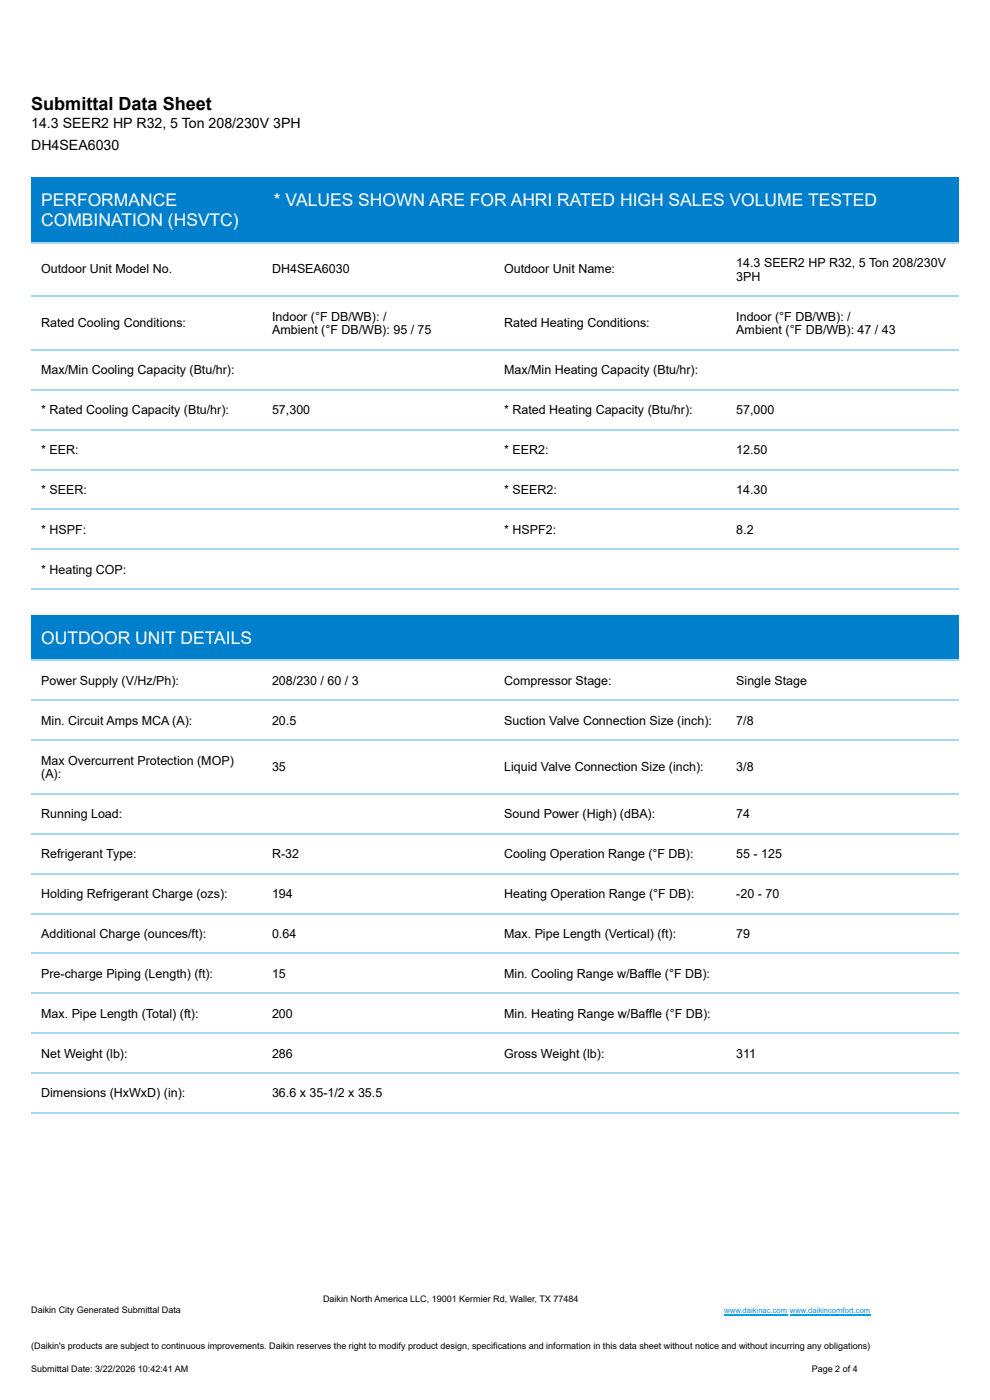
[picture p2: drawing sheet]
<svg xmlns="http://www.w3.org/2000/svg" width="210mm" height="297mm" viewBox="0 0 210 297" stroke-linecap="round" stroke-linejoin="round" font-family="sans-serif">
<defs><g id="words">
<text font-size="3.8" x="6.6" y="23.3">Submittal Data Sheet</text>
<g font-size="3.7" fill="#fff">
<text x="8.7" y="43.7">PERFORMANCE</text>
<text x="8.7" y="47.9">COMBINATION (HSVTC)</text>
<text x="58" y="43.7">* VALUES SHOWN ARE FOR AHRI RATED HIGH SALES VOLUME TESTED</text>
<text x="8.7" y="136.5">OUTDOOR UNIT DETAILS</text>
</g>
<g font-size="3">
<text x="6.6" y="27.3">14.3 SEER2 HP R32, 5 Ton 208/230V 3PH</text>
<text x="6.6" y="31.8">DH4SEA6030</text>
</g>
<g font-size="2.6">
<text x="8.7" y="57.9">Outdoor Unit Model No.</text>
<text x="57.7" y="57.9">DH4SEA6030</text>
<text x="106.9" y="57.9">Outdoor Unit Name:</text>
<text x="156.1" y="56.6">14.3 SEER2 HP R32, 5 Ton 208/230V</text>
<text x="156.1" y="59.5">3PH</text>
<text x="8.7" y="69.3">Rated Cooling Conditions:</text>
<text x="57.7" y="68">Indoor (°F DB/WB): /</text>
<text x="57.7" y="70.9">Ambient (°F DB/WB): 95 / 75</text>
<text x="106.9" y="69.3">Rated Heating Conditions:</text>
<text x="156.1" y="68">Indoor (°F DB/WB): /</text>
<text x="156.1" y="70.9">Ambient (°F DB/WB): 47 / 43</text>
<text x="8.7" y="79.4">Max/Min Cooling Capacity (Btu/hr):</text>
<text x="106.9" y="79.4">Max/Min Heating Capacity (Btu/hr):</text>
<text x="8.7" y="87.8">* Rated Cooling Capacity (Btu/hr):</text>
<text x="57.7" y="87.8">57,300</text>
<text x="106.9" y="87.8">* Rated Heating Capacity (Btu/hr):</text>
<text x="156.1" y="87.8">57,000</text>
<text x="8.7" y="96.3">* EER:</text>
<text x="106.9" y="96.3">* EER2:</text>
<text x="156.1" y="96.3">12.50</text>
<text x="8.7" y="104.8">* SEER:</text>
<text x="106.9" y="104.8">* SEER2:</text>
<text x="156.1" y="104.8">14.30</text>
<text x="8.7" y="113.2">* HSPF:</text>
<text x="106.9" y="113.2">* HSPF2:</text>
<text x="156.1" y="113.2">8.2</text>
<text x="8.7" y="121.7">* Heating COP:</text>
<text x="8.7" y="145.3">Power Supply (V/Hz/Ph):</text>
<text x="57.7" y="145.3">208/230 / 60 / 3</text>
<text x="106.9" y="145.3">Compressor Stage:</text>
<text x="156.1" y="145.3">Single Stage</text>
<text x="8.7" y="153.7">Min. Circuit Amps MCA (A):</text>
<text x="57.7" y="153.7">20.5</text>
<text x="106.9" y="153.7">Suction Valve Connection Size (inch):</text>
<text x="156.1" y="153.7">7/8</text>
<text x="8.7" y="162.2">Max Overcurrent Protection (MOP)</text>
<text x="8.7" y="165.1">(A):</text>
<text x="57.7" y="163.5">35</text>
<text x="106.9" y="163.5">Liquid Valve Connection Size (inch):</text>
<text x="156.1" y="163.5">3/8</text>
<text x="8.7" y="173.6">Running Load:</text>
<text x="106.9" y="173.6">Sound Power (High) (dBA):</text>
<text x="156.1" y="173.6">74</text>
<text x="8.7" y="182">Refrigerant Type:</text>
<text x="57.7" y="182">R-32</text>
<text x="106.9" y="182">Cooling Operation Range (°F DB):</text>
<text x="156.1" y="182">55 - 125</text>
<text x="8.7" y="190.5">Holding Refrigerant Charge (ozs):</text>
<text x="57.7" y="190.5">194</text>
<text x="106.9" y="190.5">Heating Operation Range (°F DB):</text>
<text x="156.1" y="190.5">-20 - 70</text>
<text x="8.7" y="199">Additional Charge (ounces/ft):</text>
<text x="57.7" y="199">0.64</text>
<text x="106.9" y="199">Max. Pipe Length (Vertical) (ft):</text>
<text x="156.1" y="199">79</text>
<text x="8.7" y="207.4">Pre-charge Piping (Length) (ft):</text>
<text x="57.7" y="207.4">15</text>
<text x="106.9" y="207.4">Min. Cooling Range w/Baffle (°F DB):</text>
<text x="8.7" y="215.9">Max. Pipe Length (Total) (ft):</text>
<text x="57.7" y="215.9">200</text>
<text x="106.9" y="215.9">Min. Heating Range w/Baffle (°F DB):</text>
<text x="8.7" y="224.4">Net Weight (lb):</text>
<text x="57.7" y="224.4">286</text>
<text x="106.9" y="224.4">Gross Weight (lb):</text>
<text x="156.1" y="224.4">311</text>
<text x="8.7" y="232.8">Dimensions (HxWxD) (in):</text>
<text x="57.7" y="232.8">36.6 x 35-1/2 x 35.5</text>
</g>
<g font-size="1.9">
<text x="6.6" y="278.6">Daikin City Generated Submittal Data</text>
<text x="68.5" y="276.2">Daikin North America LLC, 19001 Kermier Rd, Waller, TX 77484</text>
<text x="6.6" y="286.3">(Daikin's products are subject to continuous improvements. Daikin reserves the right to modify product design, specifications and information in this data sheet without notice and without incurring any obligations)</text>
<text x="6.6" y="291">Submittal Date: 3/22/2026</text>
<text x="29.2" y="291">10:42:41 AM</text>
<text x="172.1" y="291">Page 2 of 4</text>
</g>
<text font-size="1.6" fill="#00a1e4" x="153.6" y="278.6">www.daikinac.com www.daikincomfort.com</text>
</g></defs>
<path d="M6.6 37.6h196.6v13.7h-196.6z" fill="#007fcc"/>
<path d="M6.6 51.5h196.6M6.6 74.2h196.6M6.6 62.8h196.6M6.6 99.6h196.6M6.6 91.1h196.6M6.6 82.7h196.6M6.6 116.5h196.6M6.6 108.1h196.6M6.6 125h196.6" fill="none" stroke="#a6d7ef" stroke-width=".26"/>
<path d="M6.6 130.4h196.6v9.6h-196.6z" fill="#007fcc"/>
<path d="M6.6 157h196.6M6.6 140.1h196.6M6.6 148.6h196.6M6.6 176.9h196.6M6.6 168.4h196.6M6.6 193.8h196.6M6.6 185.3h196.6M6.6 219.2h196.6M6.6 210.7h196.6M6.6 202.3h196.6M6.6 236.1h196.6M6.6 227.7h196.6" fill="none" stroke="#a6d7ef" stroke-width=".26"/>
<path d="M153.6 279h13.3M167.5 279h17" fill="none" stroke="#00a1e4" stroke-width=".26"/>
<use href="#words"/>
</svg>
